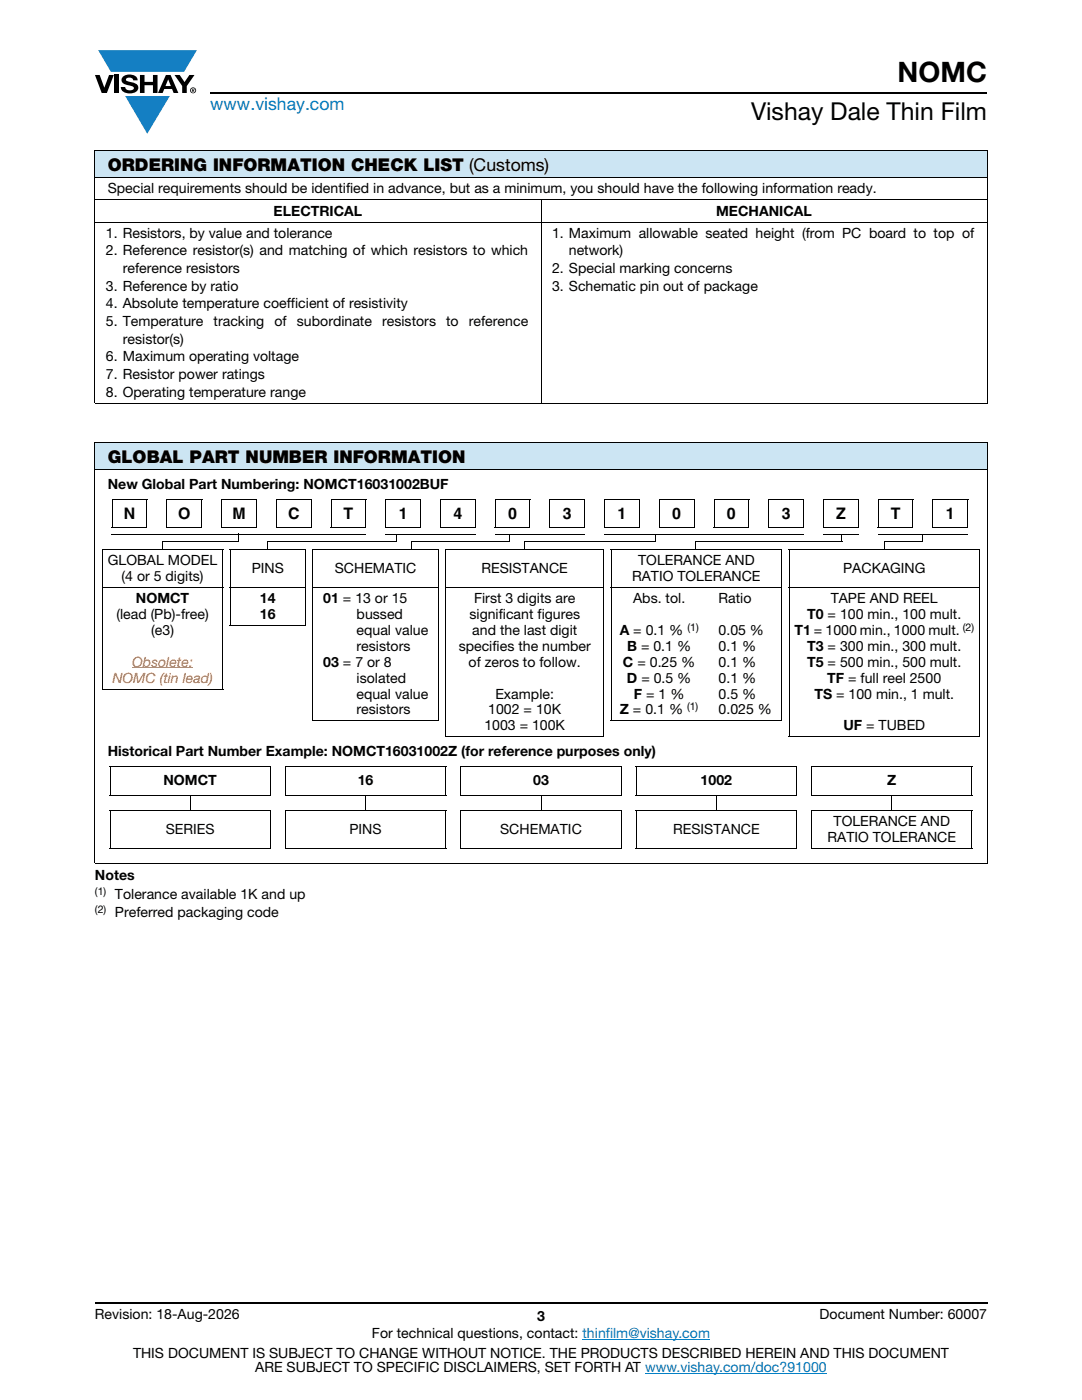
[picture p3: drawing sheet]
<svg xmlns="http://www.w3.org/2000/svg" width="216mm" height="279mm" viewBox="0 0 216 279" stroke-linecap="round" stroke-linejoin="round" font-family="sans-serif">
<defs><g id="words">
<text font-size="5.6" x="179.1" y="16.4">NOMC</text>
<text font-size="4.9" x="149.9" y="24">Vishay Dale Thin Film</text>
<text font-size="3.5" fill="#007ec4" x="42" y="21.9">www.vishay.com</text>
<g font-size="3.5">
<text x="21.5" y="34.1">ORDERING INFORMATION CHECK LIST (Customs)</text>
<text x="21.5" y="92.4">GLOBAL PART NUMBER INFORMATION</text>
</g>
<g font-size="3.2">
<text x="24.7" y="103.5">N</text>
<text x="35.5" y="103.5">O</text>
<text x="46.4" y="103.5">M</text>
<text x="57.5" y="103.5">C</text>
<text x="68.6" y="103.5">T</text>
<text x="79.6" y="103.5">1</text>
<text x="90.5" y="103.5">4</text>
<text x="101.4" y="103.5">0</text>
<text x="112.3" y="103.5">3</text>
<text x="123.2" y="103.5">1</text>
<text x="134.2" y="103.5">0</text>
<text x="145.1" y="103.5">0</text>
<text x="156" y="103.5">3</text>
<text x="166.8" y="103.5">Z</text>
<text x="177.7" y="103.5">T</text>
<text x="188.7" y="103.5">1</text>
</g>
<g font-size="2.8">
<text x="21.5" y="38.6">Special requirements should be identified in advance, but as a minimum, you should have the following information ready.</text>
<text x="21.1" y="47.4">1. Resistors, by value and tolerance</text>
<text x="54.6" y="43">ELECTRICAL</text>
<text x="110.2" y="47.4">1. Maximum allowable seated height (from PC board to top of</text>
<text x="142.9" y="43">MECHANICAL</text>
<text x="21.1" y="51">2. Reference resistor(s) and matching of which resistors to which</text>
<text x="113.5" y="51">network)</text>
<text x="21.1" y="58">3. Reference by ratio</text>
<text x="24.5" y="54.5">reference resistors</text>
<text x="110.2" y="54.5">2. Special marking concerns</text>
<text x="110.2" y="58">3. Schematic pin out of package</text>
<text x="21.1" y="61.6">4. Absolute temperature coefficient of resistivity</text>
<text x="21.1" y="65.1">5. Temperature</text>
<text x="42.6" y="65.1">tracking</text>
<text x="54.8" y="65.1">of</text>
<text x="59.2" y="65.1">subordinate</text>
<text x="76.2" y="65.1">resistors</text>
<text x="89" y="65.1">to</text>
<text x="93.5" y="65.1">reference</text>
<text x="24.5" y="68.6">resistor(s)</text>
<text x="21.1" y="72.1">6. Maximum operating voltage</text>
<text x="21.1" y="75.6">7. Resistor power ratings</text>
<text x="21.1" y="79.2">8. Operating temperature range</text>
<text x="21.5" y="97.6">New Global Part Numbering: NOMCT16031002BUF</text>
<text x="21.5" y="112.8">GLOBAL MODEL</text>
<text x="127.3" y="112.8">TOLERANCE AND</text>
<text x="24.3" y="116">(4 or 5 digits)</text>
<text x="50.2" y="114.4">PINS</text>
<text x="66.8" y="114.4">SCHEMATIC</text>
<text x="96.1" y="114.4">RESISTANCE</text>
<text x="126.1" y="116">RATIO TOLERANCE</text>
<text x="168.2" y="114.4">PACKAGING</text>
<text x="23.2" y="123.5">(lead (Pb)-free)</text>
<text x="27.1" y="120.4">NOMCT</text>
<text x="51.9" y="120.4">14</text>
<text x="51.9" y="123.5">16</text>
<text x="64.5" y="120.4">01 = 13 or 15</text>
<text x="71.2" y="123.5">bussed</text>
<text x="93.7" y="123.5">significant figures</text>
<text x="94.6" y="120.4">First 3 digits are</text>
<text x="126.3" y="120.4">Abs. tol.</text>
<text x="143.4" y="120.4">Ratio</text>
<text x="161.1" y="123.5">T0 = 100 min., 100 mult.</text>
<text x="165.8" y="120.4">TAPE AND REEL</text>
<text x="30.2" y="126.7">(e3)</text>
<text x="71.2" y="126.7">equal value</text>
<text x="71.2" y="129.9">resistors</text>
<text x="91.5" y="129.9">specifies the number</text>
<text x="94.2" y="126.7">and the last digit</text>
<text x="123.7" y="126.7">A = 0.1 %</text>
<text x="125.1" y="129.9">B = 0.1 %</text>
<text x="143.4" y="126.7">0.05 %</text>
<text x="143.4" y="129.9">0.1 %</text>
<text x="158.5" y="126.7">T1 = 1000 min., 1000 mult.</text>
<text x="161.1" y="129.9">T3 = 300 min., 300 mult.</text>
<text x="64.5" y="133.1">03 = 7 or 8</text>
<text x="71.2" y="136.2">isolated</text>
<text x="93.5" y="133.1">of zeros to follow.</text>
<text x="124.3" y="133.1">C = 0.25 %</text>
<text x="125.1" y="136.2">D = 0.5 %</text>
<text x="143.4" y="133.1">0.1 %</text>
<text x="143.4" y="136.2">0.1 %</text>
<text x="161.1" y="133.1">T5 = 500 min., 500 mult.</text>
<text x="165.1" y="136.2">TF = full reel 2500</text>
<text x="71.2" y="139.4">equal value</text>
<text x="71.2" y="142.6">resistors</text>
<text x="97.4" y="142.6">1002 = 10K</text>
<text x="98.8" y="139.4">Example:</text>
<text x="123.7" y="142.6">Z = 0.1 %</text>
<text x="126.5" y="139.4">F = 1 %</text>
<text x="143.4" y="139.4">0.5 %</text>
<text x="143.4" y="142.6">0.025 %</text>
<text x="162.5" y="139.4">TS = 100 min., 1 mult.</text>
<text x="96.6" y="145.8">1003 = 100K</text>
<text x="168.3" y="145.8">UF = TUBED</text>
<text x="21.5" y="150.9">Historical Part Number Example: NOMCT16031002Z (for reference purposes only)</text>
<text x="32.6" y="156.7">NOMCT</text>
<text x="71.4" y="156.7">16</text>
<text x="106.4" y="156.7">03</text>
<text x="139.8" y="156.7">1002</text>
<text x="177" y="156.7">Z</text>
<text x="33.1" y="166.4">SERIES</text>
<text x="69.7" y="166.4">PINS</text>
<text x="99.8" y="166.4">SCHEMATIC</text>
<text x="134.3" y="166.4">RESISTANCE</text>
<text x="165.1" y="168">RATIO TOLERANCE</text>
<text x="166.3" y="164.8">TOLERANCE AND</text>
<text x="18.9" y="175.6">Notes</text>
<text x="22.9" y="179.5">Tolerance available 1K and up</text>
<text x="22.9" y="183">Preferred packaging code</text>
<text x="18.9" y="263.3">Revision: 18-Aug-2026</text>
<text x="107.2" y="263.6">3</text>
<text x="163.6" y="263.3">Document Number: 60007</text>
<text x="74.2" y="267.1">For technical questions, contact: thinfilm@vishay.com</text>
<text x="26.5" y="271">THIS DOCUMENT IS SUBJECT TO CHANGE WITHOUT NOTICE. THE PRODUCTS DESCRIBED HEREIN AND THIS DOCUMENT</text>
<text x="50.9" y="273.8">ARE SUBJECT TO SPECIFIC DISCLAIMERS, SET FORTH AT www.vishay.com/doc?91000</text>
</g>
<g font-size="2.8" fill="#f06b12">
<text x="22.4" y="136.2">NOMC (tin lead)</text>
<text x="26.4" y="133.1">Obsolete:</text>
</g>
<g font-size="2.1">
<text x="137.2" y="125.9">(1)</text>
<text x="192.1" y="125.9">(2)</text>
<text x="137.1" y="141.7">(1)</text>
<text x="18.9" y="178.6">(1)</text>
<text x="18.9" y="182.1">(2)</text>
</g>
</g></defs>
<g fill="#147fc3">
<path d="M19.6 10h19.7l-2.6 4.3h-1.1h-13.5z"/>
<path d="M25 19.2h8.9l-4.5 7.5z"/>
</g>
<g fill="#000">
<path d="M18.9 15h1l.9 2.5 1-2.5h.9l-1.4 3.6h-1zM22.9 15h.9v3.6h-.9zM24.6 15.3a2.1 2.1 0 0 1 2.8 .3l.1 .4h-.9a.79 .79 0 0 0-.7-.5 .79 .79 0 0 0-.8 .4l.3 .3 1 .2a1.08 1.08 0 0 1 1.2 1 1.08 1.08 0 0 1-1.1 1.2 1.73 1.73 0 0 1-2.4-1.2h.9a.96 .96 0 0 0 .8 .6 .96 .96 0 0 0 .9-.4 1.31 1.31 0 0 0-1.2-.6 1.03 1.03 0 0 1-1.1-.6 1.03 1.03 0 0 1 .2-1.1zM27.9 15h.9v1.3h1.7v-1.3h.9v3.6h-.9v-1.6h-1.7v1.6h-.9zM34.8 15h1.1l.9 1.4 1-1.4h1l-1.5 2.2v1.4h-.9v-1.4z"/>
<path d="M33.6 15.9l.5 1.3h-1.1zM33.1 15l-1.6 3.6h1l.3-.8h1.5l.3 .8h1l-1.6-3.6z"/>
<path d="M38.4 17.8h.2v.2h-.2zM38.3 17.7v.7h.1v-.3l.4 .3-.2-.3 .2-.2-.1-.2z"/>
<path d="M38.1 18a.46 .46 0 0 1 .9 0 .46 .46 0 0 1-.9 0zM37.9 18a.6 .6 0 0 0 1.2 0 .6 .6 0 0 0-1.2 0z"/>
</g>
<path d="M42 18.6h155M18.9 260h178.1" fill="none" stroke="#000" stroke-width=".36"/>
<path d="M116.2 267.3h25.5M128.7 274h36.3" fill="none" stroke="#007ec4" stroke-width=".2"/>
<g fill="#cce5f3">
<path d="M18.9 30h178.1v5.5h-178.1z"/>
<path d="M18.9 88.2h178.1v5.5h-178.1z"/>
</g>
<path d="M26.4 133.3h12.1" fill="none" stroke="#f06b12" stroke-width=".2"/>
<g fill="none" stroke="#000" stroke-width=".2">
<path d="M18.9 30h178.1M18.9 35.5h178.1M18.9 39.9h178.1M18.9 30.1v50.3M107.9 39.8v40.8M197 30.1v50.3M18.9 44.3h178.1M18.9 80.5h178.1M18.9 88.2h178.1M18.9 93.7h178.1M18.9 88.3v83.9M22.4 99.7h7"/>
<path d="M22.4 99.6v5.8M29.3 99.7v5.8M33.3 99.6v5.8M33.3 99.7h7M40.2 99.7v5.8M44.2 99.7h7M44.2 99.6v5.8M51.2 99.7v5.8M55.2 99.6v5.8M55.2 99.7h7M62.1 99.7v5.8M66.1 99.7h7"/>
<path d="M66.1 99.6v5.8M73 99.7v5.8M77 99.7h7M77 99.6v5.8M83.9 99.7v5.8M87.9 99.7h7M87.9 99.6v5.8M94.8 99.7v5.8M98.8 99.6v5.8M98.8 99.7h7M105.7 99.7v5.8M109.7 99.6v5.8"/>
<path d="M109.7 99.7h7M116.6 99.7v5.8M120.6 99.7h7.1M120.6 99.6v5.8M127.6 99.7v5.8M131.6 99.7h7M131.6 99.6v5.8M138.5 99.7v5.8M142.5 99.6v5.8M142.5 99.7h7M149.4 99.7v5.8M153.4 99.7h7"/>
<path d="M153.4 99.6v5.8M160.3 99.7v5.8M164.3 99.7h7M164.3 99.6v5.8M171.2 99.7v5.8M175.2 99.7h7M175.2 99.6v5.8M182.2 99.7v5.8M186.2 99.7h7M186.2 99.6v5.8M193.1 99.7v5.8M197 88.3v83.9"/>
<path d="M20.4 109.7h24.1M20.4 117.2h24.1M20.4 109.7v27.7M22.3 105.4h7M22.3 106.6h50.7M32.4 108.1h15.3M33.2 105.4h7M44.2 105.4h7M44.5 109.7v27.7M45.9 109.7h15.1M45.9 117.2h15.1M46 109.7v15"/>
<path d="M53.3 108.1h25.8M55.1 105.4h7M60.9 109.7v15M62.4 109.7h25.1M62.4 117.2h25.1M62.4 109.7v34.1M66 105.4h7M76.9 105.4h7M76.9 106.6h18M81.9 108.1h19.8M87.4 109.7v34.1M87.8 105.4h7"/>
<path d="M88.9 109.7h31.6M88.9 117.2h31.6M88.9 109.7v37.3M98.7 105.4h7M98.8 106.6h17.9M104.6 108.1h26.1M109.6 105.4h7M120.5 109.7v37.3M120.6 105.4h7M120.6 106.6h39.7M121.9 109.7h34.1M121.9 117.2h34.1"/>
<path d="M121.9 109.7v34.1M131.5 105.4h7M138.7 108.1h29.4M142.4 105.4h7M153.3 105.4h7M156 109.7v34.1M157.4 109.7h38.1M157.4 117.2h38.1M157.5 109.7v37.3M164.2 105.4h7M164.2 106.6h7.2M175.2 105.4h7"/>
<path d="M175.2 106.6h17.9M176.5 108.1h7.7M186.1 105.4h7M195.5 109.7v37.3M20.4 137.5h24.1M45.9 124.8h15.1M21.9 152.9h32.1M21.9 158.7h32.1M21.9 153v5.6M38 158.6v3.2M54 153v5.6M56.9 152.9h32.1"/>
<path d="M56.9 158.7h32.1M56.9 153v5.6M62.4 143.9h25.1M72.9 158.6v3.2M88.9 147.1h31.6M88.9 153v5.6M91.9 152.9h32.1M91.9 158.7h32.1M91.9 153v5.6M107.9 158.6v3.2M121.9 143.9h34.1M124 153v5.6"/>
<path d="M126.9 152.9h32.1M126.9 158.7h32.1M127 153v5.6M143 158.6v3.2M157.4 147.1h38.1M159 153v5.6M161.9 152.9h32.1M161.9 158.7h32.1M161.9 153v5.6M177.9 158.6v3.2M194 153v5.6M18.9 172.3h178.1"/>
<path d="M21.9 161.7h32.1M21.9 169.3h32.1M21.9 161.8v7.4M54 161.8v7.4M56.9 161.7h32.1M56.9 169.3h32.1M56.9 161.8v7.4M88.9 161.8v7.4M91.9 161.7h32.1M91.9 169.3h32.1M91.9 161.8v7.4M124 161.8v7.4"/>
<path d="M126.9 161.7h32.1M126.9 169.3h32.1M127 161.8v7.4M159 161.8v7.4M161.9 161.7h32.1M161.9 169.3h32.1M161.9 161.8v7.4M194 161.8v7.4"/>
</g>
<g fill="#000">
<path d="M32.4 108.1h.2v1.6h-.2zM47.6 106.6h.2v1.6h-.2zM53.3 108.1h.2v1.6h-.2zM79 106.6h.1v1.6h-.1zM81.9 108.1h.2v1.5h-.2zM98.7 106.5l.1 .2zM101.6 106.6h.1v1.6h-.1zM104.6 108.1h.2v1.5h-.2zM120.6 106.5v.2zM130.7 106.6h.1v1.6h-.1zM138.6 108h.2v1.7h-.2zM167.9 106.6h.2v1.5h-.2z"/>
<path d="M175.2 106.5v.2zM176.4 108h.2v1.7h-.2zM184 106.6h.2v1.5h-.2z"/>
</g>
<use href="#words"/>
</svg>
